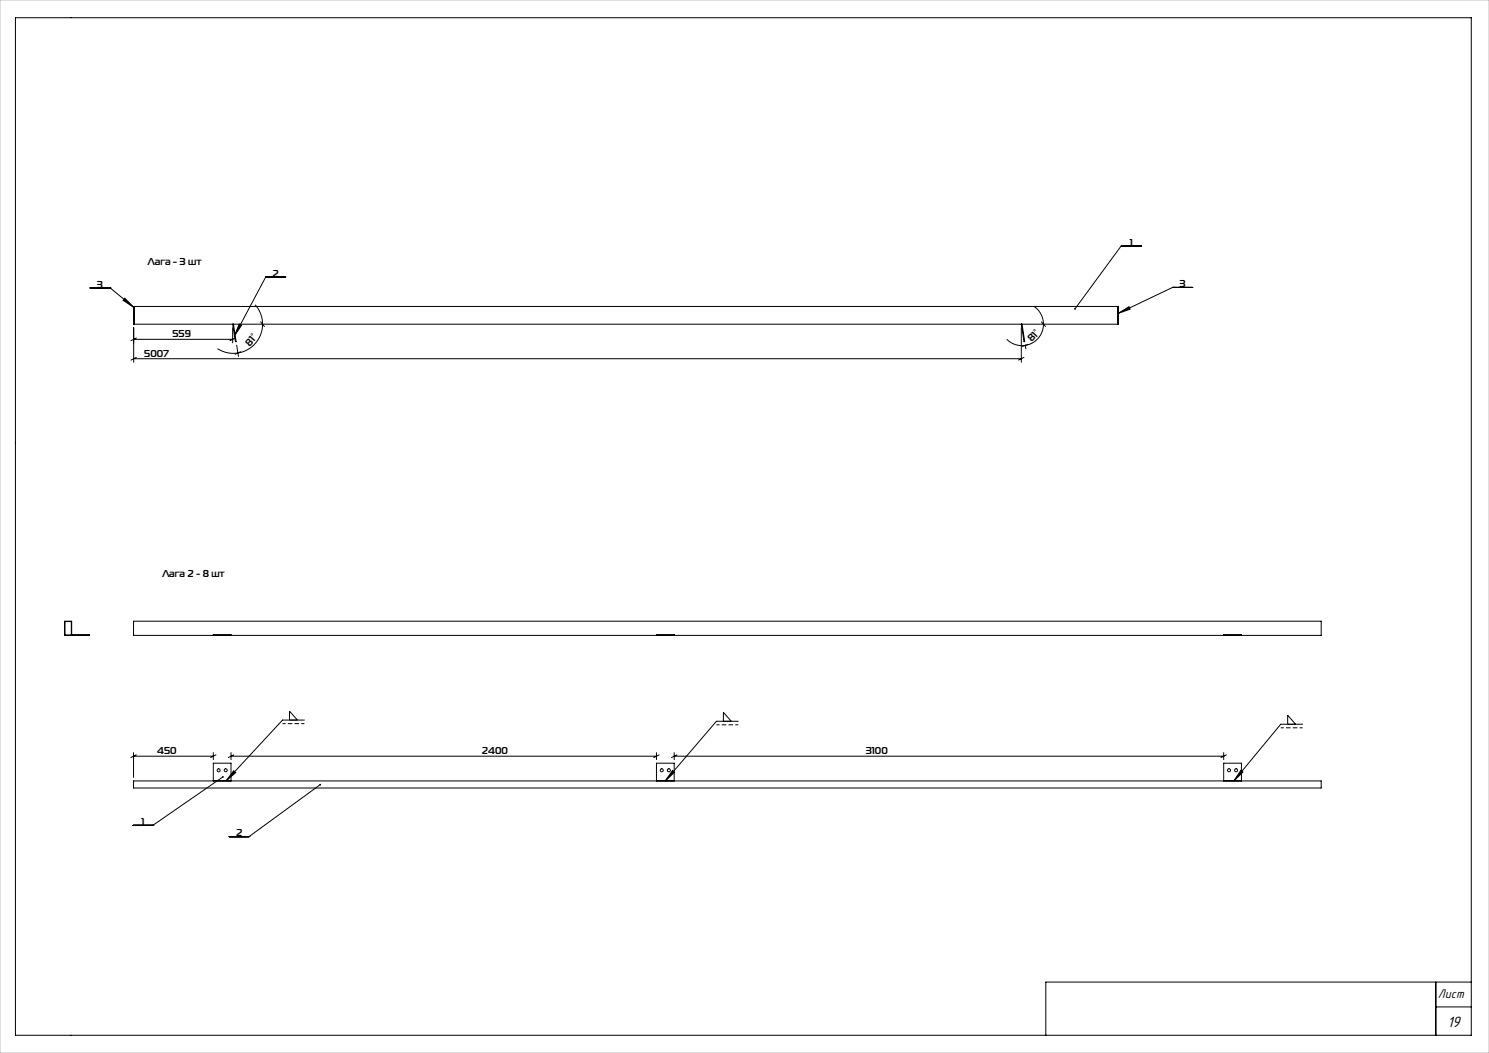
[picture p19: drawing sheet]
<svg xmlns="http://www.w3.org/2000/svg" width="420mm" height="297mm" viewBox="0 0 420 297" stroke-linecap="round" stroke-linejoin="round" font-family="sans-serif">
<defs><g id="words">
<text font-size="4.4" x="408.3" y="289.8">19</text>
<text font-size="3.7" x="405.6" y="281.4">Лист</text>
<g font-size="2.8">
<text x="318.7" y="69.3">1</text>
<text x="41.7" y="74.9">Лага - 3 шт</text>
<text x="27.4" y="81.1">3</text>
<text x="76.9" y="78.1">2</text>
<text x="332.7" y="81">3</text>
<text x="48.6" y="95.2">559</text>
<text x="40.7" y="100.6">5007</text>
<text x="70.4" y="97.8" transform="rotate(-49 70.4 97.8)">81°</text>
<text x="291" y="96.5" transform="rotate(-46 291 96.5)">81°</text>
<text x="45.8" y="162.8">Лага 2 - 8 шт</text>
<text x="44.3" y="212.7">450</text>
<text x="135.9" y="212.7">2400</text>
<text x="244.2" y="212.7">3100</text>
<text x="39.9" y="232.7">1</text>
<text x="66.6" y="235.9">2</text>
</g>
</g></defs>
<g fill="none" stroke="#000" stroke-width=".28">
<path d="M4.4 5h410.6v287h-410.6zM75 78.1h.1M75 78.1h5.6M75 78.1l-8.9 16.6M316.3 69.3h.1M316.3 69.3h5.6M316.3 69.3l-13.1 17.8M25.4 81.2h5.6M31 81.2h.1M31 81.2l6.7 5.5M35.2 84.1l2.5 2.6-3-2zM37.7 86.4h277.7v5h-277.7z"/>
<path d="M37.7 92.4v9.8M37.7 95.7h27.9M37.8 86.4v5M38.5 95.3l-1.6 .8M65.6 91.4h.2l.8 4.9-.2 .1zM65.6 92.4v4.3M66.4 95.3l-1.5 .8M66.8 97.3l.5 3.3M67.5 91.4l.6 .3-2 3zM67.9 99.2l-1.6 .7M72 85.9a8.2 8.2 0 0 1 .1 10.9 8.2 8.2 0 0 1-10.7 1.5M73.5 90.8l1.1 1.3"/>
<path d="M288.1 91.4h.2l.7 4.9-.2 .1zM288.1 92.4v9.8M289.2 97.3l.2 1.1M290 97.1l-1.6 .6M291.8 86.5a6 6 0 0 1 1.1 8.9 6 6 0 0 1-8.9 .3M293.8 90.8l1.1 1.3M315.3 86.4v5M315.4 88.4l3-1.9 .4 .7zM330.8 81h.1M330.8 81.1h5.6M330.8 81l-15.4 7.4M37.7 101.2h250.4"/>
<path d="M38.5 100.8l-1.6 .8M288.8 100.8l-1.5 .8M18.3 175.3h1.8v3.8h-1.8zM20.2 179h5v.2h-7v-4h2v4M37.7 175.2h335v4h-335zM60.2 179.2v-.2h5v.2M185.2 179.2v-.2h5v.2M345.2 179.2v-.2h5v.2M37.7 212.3v7M37.7 213.3h22.5M38.4 212.9l-1.5 .8M60.2 212.3v2"/>
<path d="M60.9 212.9l-1.5 .8M62.9 219.1l-19.7 13.7M65.2 212.3v2M65.2 213.3h120M65.9 217.4l.6 .5-2.7 2.4zM65.9 212.9l-1.5 .8M81.6 203.1v-2.5l2.3 2.5M85.9 203.1h-6.2l-15.9 17.2M185.2 212.3v2M185.9 212.9l-1.5 .8M189.7 217.3l.6 .5-2.6 2.5zM190.2 212.3v2"/>
<path d="M190.2 213.3h155M190.9 212.9l-1.5 .8M204 203.4v-2.5l2.3 2.5M208.2 203.4h-6.1l-14.4 16.9M345.2 212.3v2M345.9 212.9l-1.5 .8M350 217.3l.6 .5-2.6 2.5zM363.2 204.3v-2.6l2.3 2.6M367.4 204.3h-6.1l-13.3 16M37.5 232.8h5.7M37.7 220.3h335v2h-335zM43.2 232.8h.1"/>
<path d="M60.2 220.3v-5h5v5M64.7 236h5.6M70.3 235.9h.1M90.3 221.3l-20 14.6M185.2 220.3v-5h5v5M345.2 220.3v-5h5v5M405 277v15M415 277h-120v15M405 284h10"/>
<circle cx="61.7" cy="217.3" r=".43"/>
<circle cx="63.7" cy="217.3" r=".43"/>
<circle cx="186.7" cy="217.3" r=".42"/>
<circle cx="188.7" cy="217.3" r=".43"/>
<circle cx="346.7" cy="217.3" r=".43"/>
<circle cx="348.7" cy="217.3" r=".43"/>
</g>
<path d="M85.9 204.1h-6.2M208.2 204.4h-6.1M367.4 205.3h-6.1" fill="none" stroke="#000" stroke-width=".28" stroke-dasharray="1.3 .6" stroke-dashoffset=".4" stroke-linecap="butt"/>
<path d="M0 0h420v297h-420z" fill="none" stroke="#c0c0c0" stroke-width=".28"/>
<g fill="#000">
<path d="M303.1 86.9v.4l.1-.2-.1 .2a.25 .25 0 0 0 .3 0 .25 .25 0 0 0 0-.4 .25 .25 0 0 0-.3 0zM315.4 88.4l3-1.9 .4 .7zM67.5 91.4l.6 .3-2 3zM35.2 84.1l2.5 2.6-3-2zM62.7 219a.25 .25 0 0 0 0 .3 .25 .25 0 0 0 .3 0 .25 .25 0 0 0 .1-.3l-.2 .1 .2-.1zM90.1 221.1a.25 .25 0 0 0 0 .4 .25 .25 0 0 0 .4 0 .25 .25 0 0 0 0-.3l-.2 .1 .2-.1z"/>
<path d="M65.9 217.4l.6 .5-2.7 2.4zM189.7 217.3l.6 .5-2.6 2.5zM350 217.3l.6 .5-2.6 2.5z"/>
</g>
<use href="#words"/>
</svg>
